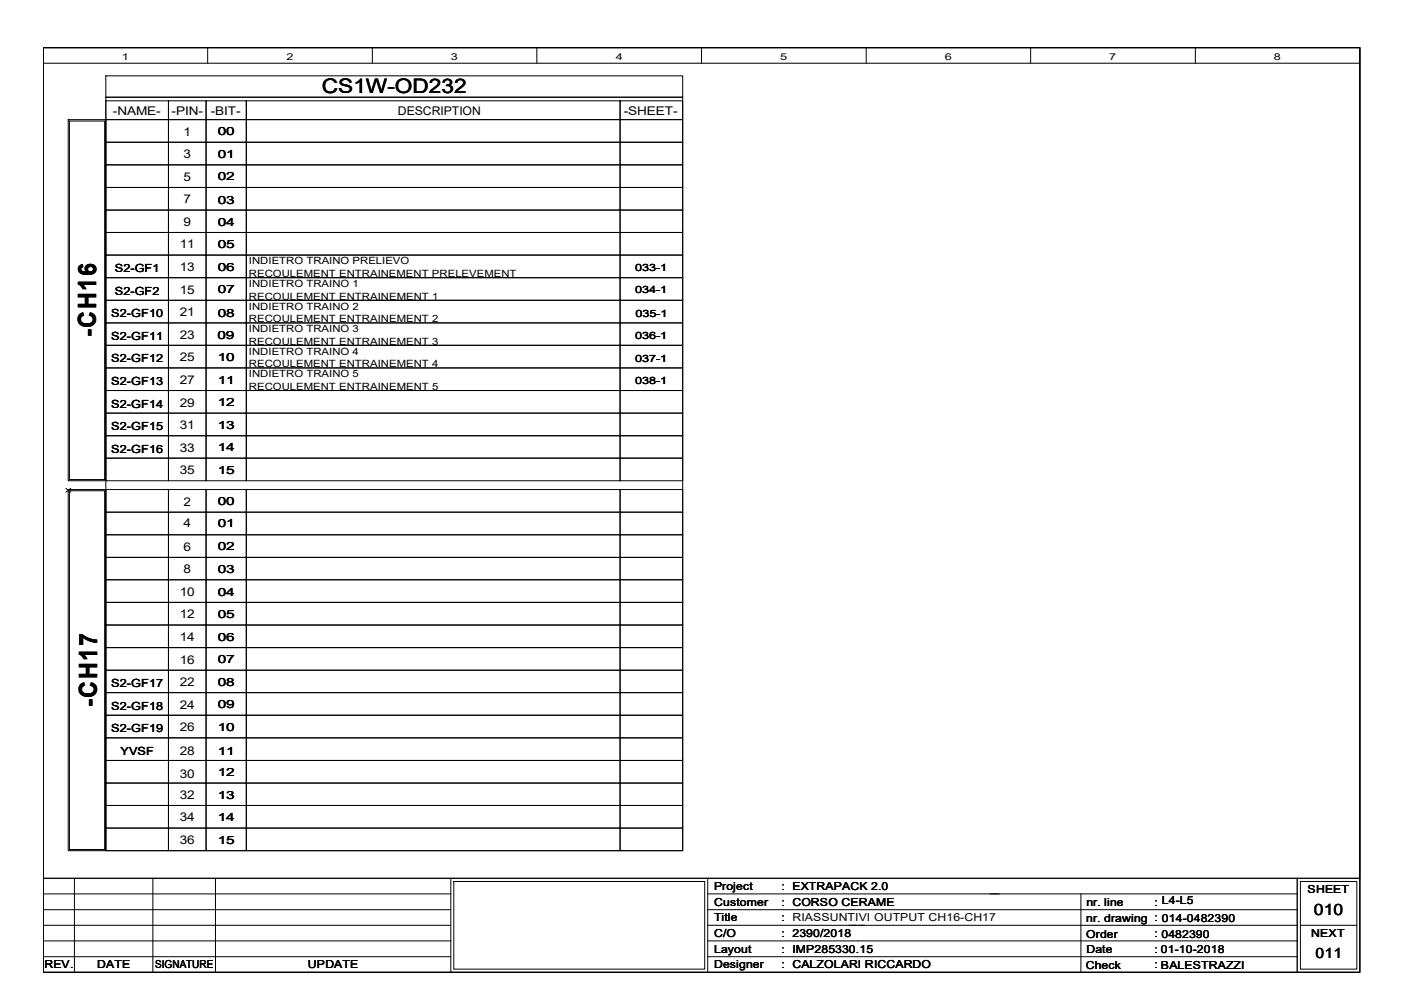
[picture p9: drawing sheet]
<svg xmlns="http://www.w3.org/2000/svg" width="297mm" height="210mm" viewBox="0 0 297 210" stroke-linecap="round" stroke-linejoin="round" font-family="sans-serif">
<defs><g id="words">
<g font-size="5.3">
<text x="20.3" y="71.3" transform="rotate(-90 20.3 71.3)">-CH16</text>
<text x="20.6" y="149.6" transform="rotate(-90 20.6 149.6)">-CH17</text>
</g>
<text font-size="4.2" x="68.1" y="19.8">CS1W-OD232</text>
<text font-size="3.3" x="278" y="193.5">010</text>
<text font-size="3" x="278.3" y="202.6">011</text>
<g font-size="2.5">
<text x="23.9" y="24.3">-NAME-</text>
<text x="36.3" y="24.3">-PIN-</text>
<text x="38.8" y="28.7">1</text>
<text x="44.6" y="24.3">-BIT-</text>
<text x="84.2" y="24.3">DESCRIPTION</text>
<text x="131.9" y="24.3">-SHEET-</text>
<text x="38.8" y="33.5">3</text>
<text x="38.8" y="38.3">5</text>
<text x="38.8" y="43.1">7</text>
<text x="38.8" y="47.8">9</text>
<text x="38.1" y="52.6">11</text>
<text x="38.1" y="57.4">13</text>
<text x="38.1" y="62.1">15</text>
<text x="38.1" y="66.9">21</text>
<text x="38.1" y="71.7">23</text>
<text x="38.1" y="76.5">25</text>
<text x="38.1" y="81.2">27</text>
<text x="38.1" y="86">29</text>
<text x="38.1" y="95.6">33</text>
<text x="38.1" y="90.8">31</text>
<text x="38.1" y="100.3">35</text>
<text x="38.8" y="107">2</text>
<text x="38.8" y="111.5">4</text>
<text x="38.8" y="116.5">6</text>
<text x="38.8" y="121.3">8</text>
<text x="38.1" y="130.9">12</text>
<text x="38.1" y="126.1">10</text>
<text x="38.1" y="135.6">14</text>
<text x="38.1" y="140.4">16</text>
<text x="38.1" y="149.9">24</text>
<text x="38.1" y="145.2">22</text>
<text x="38.1" y="154.7">26</text>
<text x="38.1" y="159.8">28</text>
<text x="38.1" y="164.5">30</text>
<text x="38.1" y="173.8">34</text>
<text x="38.1" y="169.1">32</text>
<text x="38.1" y="178.6">36</text>
</g>
<g font-size="2.4">
<text x="46.1" y="28.7">00</text>
<text x="46.1" y="33.4">01</text>
<text x="46.1" y="38.2">02</text>
<text x="46.1" y="43.2">03</text>
<text x="46.1" y="47.8">04</text>
<text x="46.1" y="52.5">05</text>
<text x="24.3" y="57.6">S2-GF1</text>
<text x="46.1" y="57.3">06</text>
<text x="24.3" y="62.4">S2-GF2</text>
<text x="46.1" y="62.1">07</text>
<text x="23.5" y="67.1">S2-GF10</text>
<text x="23.5" y="71.9">S2-GF11</text>
<text x="46" y="71.7">09</text>
<text x="46.1" y="67.1">08</text>
<text x="23.5" y="76.7">S2-GF12</text>
<text x="46.1" y="76.4">10</text>
<text x="23.5" y="81.4">S2-GF13</text>
<text x="46.1" y="81.2">11</text>
<text x="23.5" y="86.2">S2-GF14</text>
<text x="46.1" y="86">12</text>
<text x="23.5" y="91">S2-GF15</text>
<text x="23.5" y="95.8">S2-GF16</text>
<text x="46.1" y="90.7">13</text>
<text x="46.1" y="95.5">14</text>
<text x="46.1" y="100.3">15</text>
<text x="46.1" y="106.9">00</text>
<text x="46.1" y="111.4">01</text>
<text x="46.1" y="116.5">02</text>
<text x="46.1" y="121.2">03</text>
<text x="46.1" y="126">04</text>
<text x="46.1" y="130.8">05</text>
<text x="46.1" y="135.6">06</text>
<text x="46.1" y="140.3">07</text>
<text x="23.5" y="145.4">S2-GF17</text>
<text x="46.1" y="145.1">08</text>
<text x="46.1" y="149.9">09</text>
<text x="23.5" y="150.2">S2-GF18</text>
<text x="23.5" y="154.9">S2-GF19</text>
<text x="46.1" y="154.7">10</text>
<text x="25.5" y="159.7">YVSF</text>
<text x="46.1" y="159.7">11</text>
<text x="46.1" y="164.2">12</text>
<text x="46.1" y="169">13</text>
<text x="46.1" y="173.8">14</text>
<text x="46.1" y="178.6">15</text>
</g>
<g font-size="2.3">
<text x="151.1" y="188.3">Project</text>
<text x="151.1" y="191.7">Customer</text>
<text x="165.4" y="188.3">: EXTRAPACK 2.0</text>
<text x="165.4" y="191.6">: CORSO CERAME</text>
<text x="229.9" y="191.6">nr. line</text>
<text x="244.3" y="191.6">: L4-L5</text>
<text x="276.6" y="188.9">SHEET</text>
<text x="151.1" y="194.9">Title</text>
<text x="165.4" y="194.9">: RIASSUNTIVI OUTPUT CH16-CH17</text>
<text x="229.8" y="195">nr. drawing : 014-0482390</text>
<text x="151.1" y="198.3">C/O</text>
<text x="151.1" y="201.6">Layout</text>
<text x="165.4" y="198.3">: 2390/2018</text>
<text x="165.4" y="201.6">: IMP285330.15</text>
<text x="229.8" y="198.5">Order</text>
<text x="229.9" y="201.5">Date</text>
<text x="244.3" y="198.3">: 0482390</text>
<text x="244.3" y="201.6">: 01-10-2018</text>
<text x="277.4" y="198.2">NEXT</text>
<text x="9.4" y="204.9">REV.</text>
<text x="20.5" y="204.9">DATE</text>
<text x="32.8" y="204.9">SIGNATURE</text>
<text x="65.1" y="204.9">UPDATE</text>
<text x="151.1" y="204.9">Designer</text>
<text x="165.4" y="204.9">: CALZOLARI RICCARDO</text>
<text x="229.7" y="204.9">Check</text>
<text x="244.3" y="204.9">: BALESTRAZZI</text>
<text x="245.6" y="204.9">BALESTRAZZI</text>
</g>
<g font-size="2.1">
<text x="52.7" y="56">INDIETRO TRAINO PRELIEVO</text>
<text x="52.7" y="58.6">RECOULEMENT ENTRAINEMENT PRELEVEMENT</text>
<text x="134.4" y="57.4">033-1</text>
<text x="52.7" y="60.7">INDIETRO TRAINO 1</text>
<text x="52.7" y="63.4">RECOULEMENT ENTRAINEMENT 1</text>
<text x="52.7" y="65.5">INDIETRO TRAINO 2</text>
<text x="134.4" y="61.9">034-1</text>
<text x="52.7" y="68.2">RECOULEMENT ENTRAINEMENT 2</text>
<text x="52.7" y="70.3">INDIETRO TRAINO 3</text>
<text x="134.4" y="71.8">036-1</text>
<text x="134.4" y="67">035-1</text>
<text x="52.7" y="72.9">RECOULEMENT ENTRAINEMENT 3</text>
<text x="52.7" y="75.1">INDIETRO TRAINO 4</text>
<text x="52.7" y="77.7">RECOULEMENT ENTRAINEMENT 4</text>
<text x="134.4" y="76.5">037-1</text>
<text x="52.7" y="79.8">INDIETRO TRAINO 5</text>
<text x="52.7" y="82.5">RECOULEMENT ENTRAINEMENT 5</text>
<text x="134.4" y="81.3">038-1</text>
</g>
<g font-size="2">
<text x="25.8" y="12.7">1</text>
<text x="60.6" y="12.7">2</text>
<text x="95.4" y="12.7">3</text>
<text x="130.3" y="12.7">4</text>
<text x="165.1" y="12.7">5</text>
<text x="199.9" y="12.7">6</text>
<text x="234.7" y="12.7">7</text>
<text x="269.5" y="12.7">8</text>
</g>
</g></defs>
<path d="M9.1 10.1h278.6v195.6h-278.6zM274.4 185.8v19.9" fill="none" stroke="#000" stroke-width=".3"/>
<g fill="none" stroke="#000" stroke-width=".21">
<path d="M9.1 10.1h278.6v195.6h-278.6zM9.1 10.1h278.6v175.7h-278.6zM9.1 13.4h278.6M22.4 16h122v4.6h-122zM43.9 10.1v3.3M78.8 10.1v3.3M113.6 10.1v3.3M148.4 10.1v3.3M183.3 10.1v3.3M218.1 10.1v3.3M252.9 10.1v3.3M14.4 25.3h8v76.4h-8z"/>
<path d="M14.7 25.6h7.4v75.9h-7.4zM22.4 21.3h13.2v4h-13.2zM22.4 25.3h13.2v4.8h-13.2zM22.4 30.1h13.2v4.8h-13.2zM22.4 34.9h13.2v4.8h-13.2zM22.4 39.7h13.2v4.7h-13.2zM22.4 20.6h122v159.4h-122zM35.6 21.3h8v4h-8zM35.6 25.3h8v4.8h-8zM35.6 30.1h8v4.8h-8zM35.6 34.9h8v4.8h-8zM35.6 39.7h8v4.7h-8z"/>
<path d="M43.6 25.3h8.5v4.8h-8.5zM43.6 21.3h8.5v4h-8.5zM43.6 30.1h8.5v4.8h-8.5zM43.6 34.9h8.5v4.8h-8.5zM43.6 39.7h8.5v4.7h-8.5zM52.1 21.3h79.1v4h-79.1zM52.1 25.3h79.1v4.8h-79.1zM52.1 34.9h79.1v4.8h-79.1zM52.1 39.7h79.1v4.7h-79.1zM52.1 30.1h79.1v4.8h-79.1zM131.2 21.3h13.2v4h-13.2zM131.2 25.3h13.2v4.8h-13.2z"/>
<path d="M131.2 30.1h13.2v4.8h-13.2zM131.2 34.9h13.2v4.8h-13.2zM131.2 39.7h13.2v4.7h-13.2zM22.4 49.2h13.2v4.8h-13.2zM22.4 54h13.2v4.8h-13.2zM22.4 44.4h13.2v4.8h-13.2zM22.4 58.8h13.2v4.7h-13.2zM35.6 44.4h8v4.8h-8zM35.6 49.2h8v4.8h-8zM35.6 54h8v4.8h-8zM35.6 58.8h8v4.7h-8zM43.6 44.4h8.5v4.8h-8.5z"/>
<path d="M43.6 49.2h8.5v4.8h-8.5zM43.6 54h8.5v4.8h-8.5zM43.6 58.8h8.5v4.7h-8.5zM52.1 44.4h79.1v4.8h-79.1zM52.1 49.2h79.1v4.8h-79.1zM52.1 54h79.1v4.8h-79.1zM52.1 58.8h79.1v4.7h-79.1zM131.2 44.4h13.2v4.8h-13.2zM131.2 49.2h13.2v4.8h-13.2zM131.2 54h13.2v4.8h-13.2zM131.2 58.8h13.2v4.7h-13.2zM22.4 77.9h13.2v4.7h-13.2z"/>
<path d="M22.4 73.1h13.2v4.8h-13.2zM22.4 68.3h13.2v4.8h-13.2zM22.4 63.5h13.2v4.8h-13.2zM35.6 63.5h8v4.8h-8zM35.6 77.9h8v4.7h-8zM35.6 73.1h8v4.8h-8zM35.6 68.3h8v4.8h-8zM43.6 63.5h8.5v4.8h-8.5zM43.6 68.3h8.5v4.8h-8.5zM43.6 73.1h8.5v4.8h-8.5zM43.6 77.9h8.5v4.7h-8.5zM52.1 63.5h79.1v4.8h-79.1z"/>
<path d="M52.1 68.3h79.1v4.8h-79.1zM52.1 73.1h79.1v4.8h-79.1zM52.1 77.9h79.1v4.7h-79.1zM131.2 63.5h13.2v4.8h-13.2zM131.2 68.3h13.2v4.8h-13.2zM131.2 73.1h13.2v4.8h-13.2zM131.2 77.9h13.2v4.7h-13.2zM22.4 87.4h13.2v4.8h-13.2zM22.4 82.6h13.2v4.8h-13.2zM22.4 96.9h13.2v4.8h-13.2zM22.4 92.2h13.2v4.7h-13.2zM35.6 96.9h8v4.8h-8z"/>
<path d="M35.6 92.2h8v4.7h-8zM35.6 87.4h8v4.8h-8zM35.6 82.6h8v4.8h-8zM43.6 82.6h8.5v4.8h-8.5zM43.6 87.4h8.5v4.8h-8.5zM43.6 92.2h8.5v4.7h-8.5zM43.6 96.9h8.5v4.8h-8.5zM52.1 82.6h79.1v4.8h-79.1zM52.1 87.4h79.1v4.8h-79.1zM52.1 92.2h79.1v4.7h-79.1zM52.1 96.9h79.1v4.8h-79.1zM131.2 82.6h13.2v4.8h-13.2z"/>
<path d="M131.2 87.4h13.2v4.8h-13.2zM131.2 92.2h13.2v4.7h-13.2zM131.2 96.9h13.2v4.8h-13.2zM13.9 103.3l1.1 .8M14.4 103.6h8v76.4h-8zM14.7 103.8h7.4v75.9h-7.4zM15 103.3l-1.1 .8M22.4 117.9h13.2v4.8h-13.2zM22.4 113.2h13.2v4.7h-13.2zM22.4 108.4h13.2v4.8h-13.2zM22.4 103.6h13.2v4.8h-13.2zM35.6 117.9h8v4.8h-8z"/>
<path d="M35.6 113.2h8v4.7h-8zM35.6 108.4h8v4.8h-8zM35.6 103.6h8v4.8h-8zM43.6 103.6h8.5v4.8h-8.5zM43.6 108.4h8.5v4.8h-8.5zM43.6 113.2h8.5v4.7h-8.5zM43.6 117.9h8.5v4.8h-8.5zM52.1 103.6h79.1v4.8h-79.1zM52.1 108.4h79.1v4.8h-79.1zM52.1 113.2h79.1v4.7h-79.1zM52.1 117.9h79.1v4.8h-79.1zM131.2 103.6h13.2v4.8h-13.2z"/>
<path d="M131.2 108.4h13.2v4.8h-13.2zM131.2 113.2h13.2v4.7h-13.2zM131.2 117.9h13.2v4.8h-13.2zM22.4 122.7h13.2v4.8h-13.2zM22.4 137h13.2v4.8h-13.2zM22.4 132.2h13.2v4.8h-13.2zM22.4 127.5h13.2v4.7h-13.2zM35.6 127.5h8v4.7h-8zM35.6 122.7h8v4.8h-8zM35.6 137h8v4.8h-8zM35.6 132.2h8v4.8h-8zM43.6 137h8.5v4.8h-8.5z"/>
<path d="M43.6 132.2h8.5v4.8h-8.5zM43.6 127.5h8.5v4.7h-8.5zM43.6 122.7h8.5v4.8h-8.5zM52.1 137h79.1v4.8h-79.1zM52.1 132.2h79.1v4.8h-79.1zM52.1 127.5h79.1v4.7h-79.1zM52.1 122.7h79.1v4.8h-79.1zM131.2 137h13.2v4.8h-13.2zM131.2 132.2h13.2v4.8h-13.2zM131.2 127.5h13.2v4.7h-13.2zM131.2 122.7h13.2v4.8h-13.2zM22.4 156.1h13.2v4.8h-13.2z"/>
<path d="M22.4 151.3h13.2v4.8h-13.2zM22.4 146.6h13.2v4.7h-13.2zM22.4 141.8h13.2v4.8h-13.2zM35.6 156.1h8v4.8h-8zM35.6 151.3h8v4.8h-8zM35.6 146.6h8v4.7h-8zM35.6 141.8h8v4.8h-8zM43.6 156.1h8.5v4.8h-8.5zM43.6 151.3h8.5v4.8h-8.5zM43.6 146.6h8.5v4.7h-8.5zM43.6 141.8h8.5v4.8h-8.5zM52.1 141.8h79.1v4.8h-79.1z"/>
<path d="M52.1 156.1h79.1v4.8h-79.1zM52.1 151.3h79.1v4.8h-79.1zM52.1 146.6h79.1v4.7h-79.1zM131.2 156.1h13.2v4.8h-13.2zM131.2 151.3h13.2v4.8h-13.2zM131.2 146.6h13.2v4.7h-13.2zM131.2 141.8h13.2v4.8h-13.2zM22.4 175.2h13.2v4.8h-13.2zM22.4 170.4h13.2v4.8h-13.2zM22.4 165.7h13.2v4.7h-13.2zM22.4 160.9h13.2v4.8h-13.2zM35.6 175.2h8v4.8h-8z"/>
<path d="M35.6 170.4h8v4.8h-8zM35.6 165.7h8v4.7h-8zM35.6 160.9h8v4.8h-8zM43.6 170.4h8.5v4.8h-8.5zM43.6 165.7h8.5v4.7h-8.5zM43.6 160.9h8.5v4.8h-8.5zM43.6 175.2h8.5v4.8h-8.5zM52.1 170.4h79.1v4.8h-79.1zM52.1 165.7h79.1v4.7h-79.1zM52.1 160.9h79.1v4.8h-79.1zM52.1 175.2h79.1v4.8h-79.1zM131.2 170.4h13.2v4.8h-13.2z"/>
<path d="M131.2 165.7h13.2v4.7h-13.2zM131.2 160.9h13.2v4.8h-13.2zM131.2 175.2h13.2v4.8h-13.2zM9.1 185.8h278.6M9.1 195.8h86.3M9.1 199.1h86.3M9.1 192.5h86.3M9.1 189.1h86.3M15.7 185.8v19.9M32.3 185.8v19.9M45.6 185.8v19.9M95.4 185.8v19.9"/>
<path d="M96 186.5h53.1v18.6h-53.1zM149.7 185.8v19.9M149.7 195.8h124.7M149.7 199.1h124.7M149.7 192.5h124.7M149.7 189.1h124.7M228.7 189.1v16.6M275.1 186.5h12v18.6h-12zM275.1 195.8h12M9.1 202.4h86.3M149.7 202.4h124.7"/>
</g>
<use href="#words"/>
</svg>
